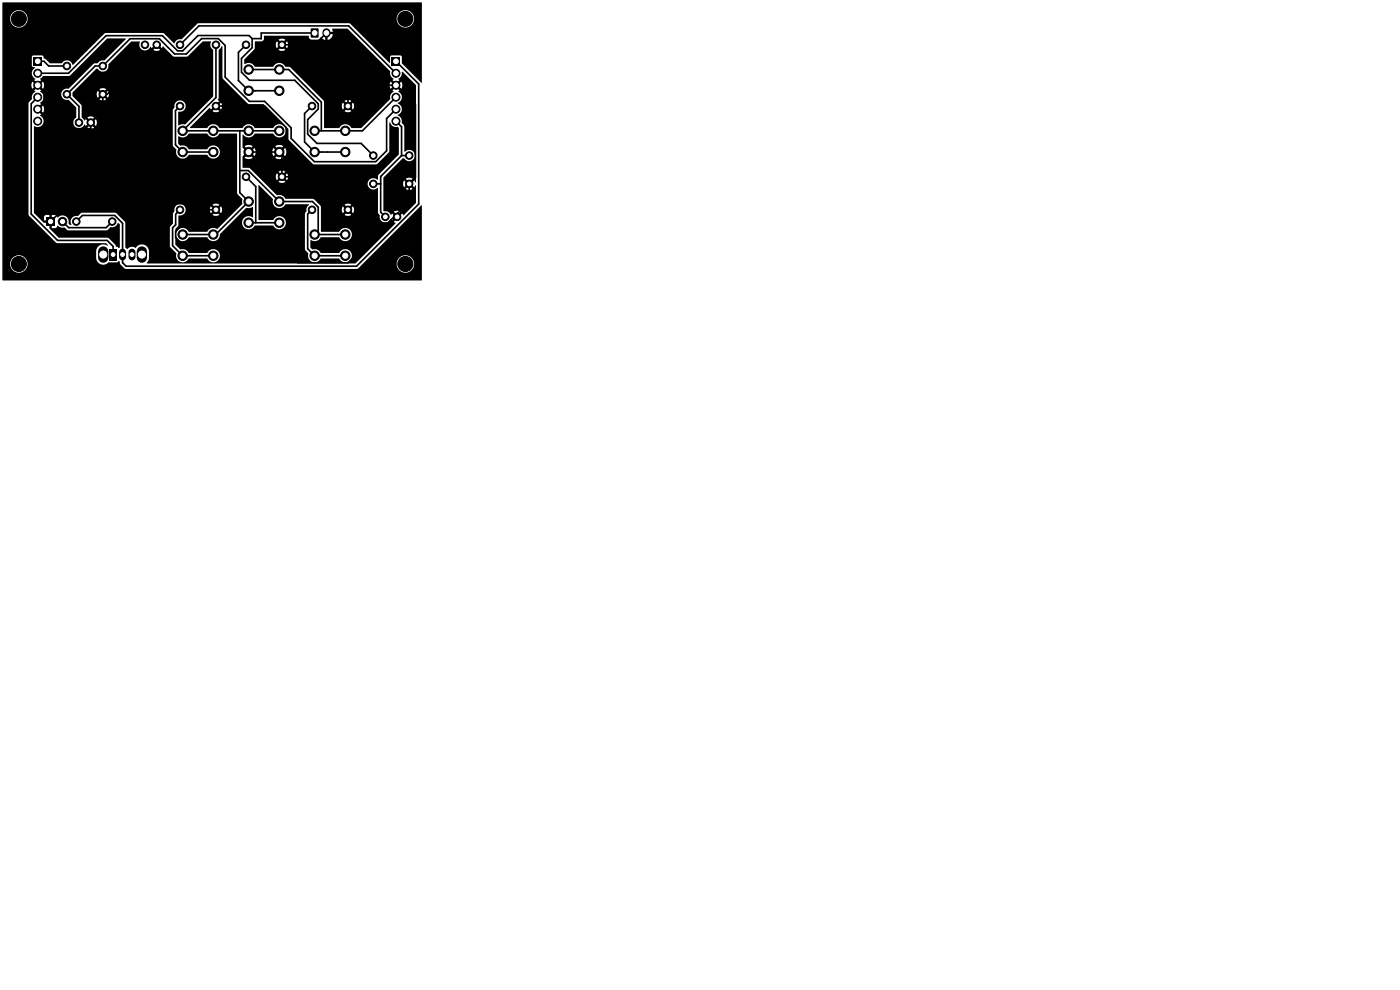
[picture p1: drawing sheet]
<svg xmlns="http://www.w3.org/2000/svg" width="297mm" height="210mm" viewBox="0 0 297 210" stroke-linecap="round" stroke-linejoin="round" font-family="sans-serif">
<g fill="#000" stroke="#000" stroke-width=".21">
<circle cx="4" cy="4" r="1.6"/>
<circle cx="8" cy="15.5" r=".85"/>
<circle cx="8" cy="18.1" r=".85"/>
<circle cx="14.2" cy="20" r=".8"/>
<circle cx="14.2" cy="14" r=".8"/>
<circle cx="21.8" cy="20" r=".8"/>
<circle cx="21.8" cy="14" r=".8"/>
<circle cx="30.7" cy="9.5" r=".8"/>
<circle cx="33.2" cy="9.5" r=".8"/>
<circle cx="38.2" cy="9.5" r=".8"/>
<circle cx="45.8" cy="9.5" r=".8"/>
<circle cx="52.2" cy="9.5" r=".8"/>
<circle cx="52.7" cy="14.7" r="1"/>
<circle cx="52.7" cy="19.2" r="1"/>
<circle cx="59.2" cy="14.7" r="1"/>
<circle cx="59.3" cy="19.2" r="1"/>
<circle cx="59.8" cy="9.5" r=".8"/>
<circle cx="84" cy="15.5" r=".85"/>
<circle cx="84" cy="18.1" r=".85"/>
<circle cx="86" cy="4" r="1.6"/>
<circle cx="8" cy="20.6" r=".85"/>
<circle cx="8" cy="23.2" r=".85"/>
<circle cx="8" cy="25.7" r=".85"/>
<circle cx="16.7" cy="26" r=".8"/>
<circle cx="19.2" cy="26" r=".8"/>
<circle cx="38.2" cy="22.5" r=".8"/>
<circle cx="38.7" cy="27.7" r="1"/>
<circle cx="38.7" cy="32.2" r="1"/>
<circle cx="45.3" cy="27.7" r="1"/>
<circle cx="45.3" cy="32.2" r="1"/>
<circle cx="45.8" cy="22.5" r=".8"/>
<circle cx="52.2" cy="37.5" r=".8"/>
<circle cx="52.7" cy="27.7" r="1"/>
<circle cx="52.7" cy="32.2" r="1"/>
<circle cx="59.2" cy="27.7" r="1"/>
<circle cx="59.3" cy="32.2" r="1"/>
<circle cx="59.8" cy="37.5" r=".8"/>
<circle cx="66.2" cy="22.5" r=".8"/>
<circle cx="66.7" cy="27.7" r="1"/>
<circle cx="66.7" cy="32.2" r="1"/>
<circle cx="73.2" cy="27.7" r="1"/>
<circle cx="73.3" cy="32.2" r="1"/>
<circle cx="73.8" cy="22.5" r=".8"/>
<circle cx="79.2" cy="33" r=".8"/>
<circle cx="79.2" cy="39" r=".8"/>
<circle cx="84" cy="25.7" r=".85"/>
<circle cx="84" cy="23.2" r=".85"/>
<circle cx="84" cy="20.6" r=".85"/>
<circle cx="86.8" cy="33" r=".8"/>
<circle cx="86.8" cy="39" r=".8"/>
<circle cx="4" cy="56" r="1.6"/>
<circle cx="13.3" cy="47" r=".9"/>
<circle cx="16.2" cy="47" r=".8"/>
<circle cx="23.8" cy="47" r=".8"/>
<circle cx="38.2" cy="44.5" r=".8"/>
<circle cx="38.7" cy="54.2" r="1"/>
<circle cx="38.7" cy="49.7" r="1"/>
<circle cx="45.3" cy="54.2" r="1"/>
<circle cx="45.3" cy="49.7" r="1"/>
<circle cx="45.8" cy="44.5" r=".8"/>
<circle cx="52.7" cy="42.7" r="1"/>
<circle cx="52.7" cy="47.2" r="1"/>
<circle cx="59.2" cy="42.7" r="1"/>
<circle cx="59.2" cy="47.2" r="1"/>
<circle cx="66.2" cy="44.5" r=".8"/>
<circle cx="66.7" cy="54.2" r="1"/>
<circle cx="66.7" cy="49.7" r="1"/>
<circle cx="73.2" cy="54.2" r="1"/>
<circle cx="73.2" cy="49.7" r="1"/>
<circle cx="73.8" cy="44.5" r=".8"/>
<circle cx="81.7" cy="46" r=".8"/>
<circle cx="84.2" cy="46" r=".8"/>
<circle cx="86" cy="56" r="1.6"/>
</g>
<path d="M7.2 12.2h1.6v1.7h-1.6zM8.5 16.7l.7-.6h5.6l7.9-7.9h4v.1l-4.6 4.5a1.36 1.36 0 0 0-1.4 .6l-.9 .1-5.2 5.3a1.24 1.24 0 0 0-1.4 .5 1.24 1.24 0 0 0 .1 1.5 1.47 1.47 0 0 0 1.3 .4l1.6 1.6v2.1a1.25 1.25 0 0 0-.2 2 1.25 1.25 0 0 0 2-.5l.2 .3 .6-.7 .4 .4-.7 .7a1.29 1.29 0 0 0 1.5 0l-.7-.7 .3-.4 .8 .7a1.29 1.29 0 0 0-.1-1.4l-.7 .7-.3-.4 .6-.7a1.29 1.29 0 0 0-1.4 0l.7 .7-.4 .4-.6-.7-.3 .3-.6-.7v-2.6l-1.9-1.9v-.5h5.1l.2 .8 .7-.7 .4 .4-.7 .7a1.29 1.29 0 0 0 1.4 0l-.6-.7 .3-.4 .7 .7a1.29 1.29 0 0 0 0-1.4l-.7 .7-.3-.4 .6-.7a1.29 1.29 0 0 0-1.4 0l.7 .7-.4 .4-.7-.7-.2 .6h-5.1v-.2l5-5.1h.4a1.23 1.23 0 0 0 1.5 .5 1.23 1.23 0 0 0 .7-1.5l4.8-4.8 1.9 .1a1.25 1.25 0 0 0 .6 1.7 1.25 1.25 0 0 0 1.7-.7l.2 .3 .7-.7 .3 .4-.7 .7a1.28 1.28 0 0 0 1.5 0l-.7-.7 .3-.4 .7 .7 .3-.3 2.2 2.1h2.8l.3-.1 3.1-3.1h1.7a1.46 1.46 0 0 0 .5 1.8v9.9l-6 5.9-.6-.1-.8 .2 .1-2.8a1.21 1.21 0 0 0 1.5-1.1 1.21 1.21 0 0 0-1.3-1.3 1.21 1.21 0 0 0-1.1 1.5l-.4 .6v7.4l.8 1a1.44 1.44 0 0 0 .9 1.8 1.44 1.44 0 0 0 1.8-.8h3.9a1.42 1.42 0 0 0 2.2 .5 1.42 1.42 0 0 0-.1-2.3 1.42 1.42 0 0 0-2.2 .7h-3.8l-.2-.2a1.54 1.54 0 0 0-1.7-.6l-.4-.4 .1-1.6a1.54 1.54 0 0 0 2.2-.6h3.9a1.46 1.46 0 0 0 1.3 .9 1.46 1.46 0 0 0 1.3-.9l3.7 .1v12.6l1.1 1.3v1l-5.3 5.3a1.6 1.6 0 0 0-2.2 .6h-3.9a1.41 1.41 0 0 0-1.4-.8 1.41 1.41 0 0 0-1.2 1h-.2v-.8l.6-.8 .1-2.1a1.28 1.28 0 0 0 1.5-1.3h5.1l.2 .8 .7-.7 .4 .4-.7 .7a1.29 1.29 0 0 0 1.4 0l-.6-.7 .3-.4 .7 .7a1.29 1.29 0 0 0 0-1.4l-.7 .7-.3-.4 .6-.7a1.29 1.29 0 0 0-1.4 0l.7 .7-.4 .4-.7-.7-.2 .6h-5.1a1.23 1.23 0 0 0-1.5-1.1 1.23 1.23 0 0 0-.9 1.6l-.3 .4v2.1l-.7 .9v3.9l1.4 1.6a1.44 1.44 0 0 0 .9 1.8 1.44 1.44 0 0 0 1.8-.8h3.9a1.42 1.42 0 0 0 2.2 .5 1.42 1.42 0 0 0-.1-2.3 1.42 1.42 0 0 0-2.2 .7h-3.8l-.2-.2a1.54 1.54 0 0 0-1.7-.6l-1-1 .1-1.9a1.53 1.53 0 0 0 1.3 1.1 1.53 1.53 0 0 0 1.5-.8h3.9a1.43 1.43 0 0 0 1.6 .8 1.43 1.43 0 0 0 1.1-1.5l5.6-5.5 .6 .1 .8-.2-.1 2.1a1.43 1.43 0 0 0-2 .4 1.43 1.43 0 0 0 .5 2 1.43 1.43 0 0 0 2-.7h3.9a1.42 1.42 0 0 0 2.2 .5 1.42 1.42 0 0 0-.1-2.3 1.42 1.42 0 0 0-2.2 .7l-3.1-.1v-7.3l3.1 3a1.44 1.44 0 0 0 .9 1.8 1.44 1.44 0 0 0 1.8-.8h4.9a2.36 2.36 0 0 0-.6 1.7l-.2 .3v7.5l.7 1a1.44 1.44 0 0 0 .9 1.8 1.44 1.44 0 0 0 1.8-.8h3.9a1.42 1.42 0 0 0 2.2 .5 1.42 1.42 0 0 0-.1-2.3 1.42 1.42 0 0 0-2.2 .7h-3.8l-.2-.2a1.54 1.54 0 0 0-1.7-.6l-.4-.4 .1-1.6a1.54 1.54 0 0 0 2.2-.6h3.9a1.42 1.42 0 0 0 2.2 .5 1.42 1.42 0 0 0-.1-2.3 1.42 1.42 0 0 0-2.2 .7h-3.8v-4.8h4.4l.2 .8 .7-.7 .4 .4-.7 .7a1.29 1.29 0 0 0 1.4 0l-.6-.7 .3-.4 .7 .7a1.29 1.29 0 0 0 0-1.4l-.7 .7-.3-.4 .6-.7a1.29 1.29 0 0 0-1.4 0l.7 .7-.4 .4-.7-.7-.2 .6h-4.4l-.1-.8-1.5-1.4-6-.1a1.5 1.5 0 0 0-1.8-.7l-4-4h3.8l.2 .8 .7-.7 .4 .4-.7 .7a1.29 1.29 0 0 0 1.4 0l-.6-.7 .3-.4 .7 .7a1.29 1.29 0 0 0 0-1.4l-.7 .7-.3-.4 .6-.7a1.29 1.29 0 0 0-1.4 0l.7 .7-.4 .4-.7-.7-.2 .6h-3.8l-1.8-1.8-1.4-.1v-2.3l.7-.8 .4 .4-.6 .7a1.49 1.49 0 0 0 1.6 0l-.7-.7 .4-.4 .7 .7 .3-1h3.4l.3 1 .7-.7 .4 .4-.6 .7a1.49 1.49 0 0 0 1.6 0l-.7-.7 .4-.4 .7 .6a1.49 1.49 0 0 0 0-1.6l-.7 .7-.4-.4 .6-.7a1.49 1.49 0 0 0-1.6 0l.7 .7-.4 .4-.7-.7-.3 .7h-3.4l-.3-.7-.7 .7-.4-.4 .6-.7a1.49 1.49 0 0 0-1.6 0l.7 .7-.4 .4-.7-.8v-2.7h.1a1.47 1.47 0 0 0 2.5-.3h3.9a1.42 1.42 0 0 0 2.2 .5 1.42 1.42 0 0 0-.1-2.3 1.42 1.42 0 0 0-2.2 .7h-3.9a1.46 1.46 0 0 0-1.3-.9 1.46 1.46 0 0 0-1.3 .9h-4.9a1.46 1.46 0 0 0-1.3-.9 1.46 1.46 0 0 0-1.3 .9h-3.5l-.1-.2 4.1-4.1 .3 .3 .7-.7 .4 .4-.7 .7a1.29 1.29 0 0 0 1.4 0l-.6-.7 .3-.4 .7 .7a1.29 1.29 0 0 0 0-1.4l-.7 .7-.3-.4 .6-.7-.3-.2 .2-.4v-10.2l.7-.8 .1 .1v6.5l.1 .3 5.2 5.3 3.4 .1 5.3 5.2 .1 2.4 5.2 5.1h13.4l2.7-2.6 .1-6.2a1.55 1.55 0 0 0 1.7 .9l.2 .3v5.6l-4.3 4.3-.1 1a1.31 1.31 0 0 0-1.4-.2 1.31 1.31 0 0 0-.8 1.2 1.26 1.26 0 0 0 .8 1 1.26 1.26 0 0 0 1.3-.2l.1 5.2 .4 .5a1.27 1.27 0 0 0 .8 1.5 1.27 1.27 0 0 0 1.6-.7l.2 .3 .6-.7 .4 .4-.7 .7 .4 .3-8.5 8.5h-44.2l-.1-.1 .5-1v-1.8a1.59 1.59 0 0 0-1.3-1.1 1.59 1.59 0 0 0-1.6 .7 1.3 1.3 0 0 0-1.7 .2l-.4-.4-.1-5.3-1.8-1.9-.3-.1h-7l-.9 .7a1.26 1.26 0 0 0-1.3 .5 1.26 1.26 0 0 0-.1 1.4h-.3l-.3-.2a1.38 1.38 0 0 0-.6-1.6 1.38 1.38 0 0 0-1.7 .3l-.3-.5-.9-.1v1h-.5v-1l-.9 .1-.3 .3v.7h1.1v.6h-1.1l-2.1-2.2 .1-18.3a1.3 1.3 0 0 0 1.8-.5 1.3 1.3 0 0 0-.6-1.8l.3-.2-.7-.7 .4-.3 .7 .6a1.34 1.34 0 0 0-.1-1.5l-.6 .6-.4-.3 .7-.7-.3-.1a1.41 1.41 0 0 0 0-2.5l.3-.2-.7-.6 .4-.4 .7 .6a1.34 1.34 0 0 0-.1-1.5l-.6 .7-.4-.4 .7-.6zM66 6.1h1.5v1.8h-1.5zM54.1 8.8l1.7-.1 .2-.3 .1-.8h9.4a.67 .67 0 0 0 .6 .8h1.4l.6-.5 .9 .6v-1.1h.5v1.1a1.34 1.34 0 0 0 1.1-1.3h-.9v-.4h.9l-.1-.7h3.2l9.1 9.1a1.43 1.43 0 0 0 .7 1.6l-.3 .2 .7 .6-.4 .4-.6-.7a1.33 1.33 0 0 0 0 1.5l.6-.6 .4 .4-.7 .6 .3 .3a1.36 1.36 0 0 0-.7 1.5l-6.1 6.1-2.1 .1a1.5 1.5 0 0 0-1.4-.9 1.5 1.5 0 0 0-1.3 .9l-3.2-.1v-4.7h3.8l.2 .8 .7-.7 .4 .4-.7 .7a1.29 1.29 0 0 0 1.4 0l-.6-.7 .3-.4 .7 .7a1.28 1.28 0 0 0 0-1.4l-.7 .7-.3-.4 .6-.7a1.29 1.29 0 0 0-1.4 0l.7 .7-.4 .4-.7-.7-.2 .6h-3.8l-.1-1.1-7-7-1-.1a1.5 1.5 0 0 0-1.4-.9 1.5 1.5 0 0 0-1.3 .9h-3.8a1.57 1.57 0 0 0-2.3-.6v-1l2.1-2.1 .2-1.1h4.4l.2 .8 .7-.7 .4 .4-.7 .7a1.28 1.28 0 0 0 1.4 0l-.6-.7 .3-.4 .7 .7a1.28 1.28 0 0 0 0-1.4l-.7 .7-.3-.4 .6-.7a1.28 1.28 0 0 0-1.4 0l.7 .7-.4 .4-.7-.7-.2 .6h-4.4zM83.1 12.2h1.7v1.7h-1.7zM85.2 15.2h.2l2.8 2.9 .1 20.5-.2 .1-.2-.4-.7 .7-.3-.4 .6-.7a1.29 1.29 0 0 0-1.4 0l.7 .7-.4 .4-.7-.7a1.29 1.29 0 0 0 0 1.4l.7-.7 .4 .4-.7 .7a1.29 1.29 0 0 0 1.4 0l-.6-.7 .3-.4 .7 .7 .2-.4 .1 .1v3.7l-2.5 2.5-.4-.3-.6 .7-.4-.4 .7-.7a1.29 1.29 0 0 0-1.5 0l.7 .7-.4 .4-.6-.7-.2 .3a1.85 1.85 0 0 0-1.7-.9l.1-7 4-4.1h.4a1.22 1.22 0 0 0 1.8 .3 1.22 1.22 0 0 0 0-1.8 1.22 1.22 0 0 0-1.8 .1v-5.4l-.6-.7a1.47 1.47 0 0 0-.8-1.7 1.35 1.35 0 0 0 .9-1.2 1.35 1.35 0 0 0-.9-1.3 1.36 1.36 0 0 0 .9-1.2 1.36 1.36 0 0 0-.8-1.3l.3-.2-.7-.6 .4-.4 .6 .6a1.33 1.33 0 0 0 0-1.5l-.6 .7-.4-.4 .7-.6-.3-.2 .2-.2a1.32 1.32 0 0 0 .5-1.4zM.5 .5h88.9l.1 17h-.2l-4-4v-1.4l-.2-.3h-2.2l-.2 .3v1.1l-.1 .1-8.3-8.3-.3-.1h-31.9l-3.6 3.4a1.33 1.33 0 0 0-1.6 .9l-2.4-2.2h-12.1l-.2 .1-6.8 6.7a1.27 1.27 0 0 0-1-1 1.27 1.27 0 0 0-1.3 .6h-2.5l-.9-.9-.4-.1-.1-.4-.2-.2h-2l-.3 .3 .1 1.9 .7 .4a1.34 1.34 0 0 0-.8 1.2 1.34 1.34 0 0 0 .8 1.2l-.3 .2 .7 .6-.4 .4-.7-.6a1.34 1.34 0 0 0 .1 1.4l.6-.6 .4 .4-.7 .6 .3 .3a1.36 1.36 0 0 0-.7 1.5l-.8 .9 .1 23.7 5.9 5.9 10.4 .1 .5 .5a1.65 1.65 0 0 0-2.5 1.1v1.8a1.57 1.57 0 0 0 2.7 .6l1.7 .1 .4-.3 .2 .1 .1 .6 1.2 .9h49l1.3-1.1h7.1a1.85 1.85 0 0 0 2.6 1.8 1.85 1.85 0 0 0 .5-3.1 1.85 1.85 0 0 0-3 1l-.1 .3h-7.1l12.4-12.4v16h-88.9v-3.6h1.6v.2a1.85 1.85 0 0 0 2.9 1.5 1.85 1.85 0 0 0 0-3.2 1.85 1.85 0 0 0-2.9 1.5h-1.6v-52h1.6v.2a1.85 1.85 0 0 0 2 1.8 1.85 1.85 0 0 0 1.8-2h78.2v.2a1.85 1.85 0 0 0 2.9 1.5 1.85 1.85 0 0 0 0-3.2 1.85 1.85 0 0 0-2.9 1.5h-78.2l-.1-.3a1.85 1.85 0 0 0-1.9-1.5 1.85 1.85 0 0 0-1.8 1.8h-1.6zM9.8 46.1h1.8v1.8h-1.8zM23.2 52.8h1.6v2.5h-1.6zM10.5 47.4h.5v1l.9-.1 .4-.5a1.51 1.51 0 0 0 1.4 .5l.8 .6h8.1l.8-.7a1.42 1.42 0 0 0 1.7-.9l.3 .3v4.8l-.2 .2-.2-.2a.44 .44 0 0 1-.5-.5l-1.7-1.5h-10.4l-1.9-1.9z" fill="#000"/>
<path d="M69.2 6.9v.3" fill="none" stroke="#000" stroke-width="1.7"/>
<path d="M21.9 53.4v1.3M30.1 53.4v1.3" fill="none" stroke="#000" stroke-width="2.2"/>
<path d="M26 53.5v1M28 53.5v1" fill="none" stroke="#000" stroke-width="1.5"/>
<g fill="none" stroke="#000" stroke-width=".35">
<path d="M8 18.1l1.4 1.3v2.4l-1.4 1.4 4.1 4.1h7.1M8 13h1.3l1 1h3.9M33.2 9.5l-10.4 10.5h-1v3.4l-2.6 2.6v17.2M38.2 9.5l4-4h31.8l10 10M45.8 9.5v11.2l-7.1 7.1h20.5M52.2 9.5l-1.6 1.6v6l2.1 2.2h6.5M52.7 14.8h8.5l7 6.9v6.1M53.5 8.2v1.9l-2.3 2.3v2.9l1.7 1.7h9.6l5 5v1.1l-2.2 2.3v3.1l1.9 1.9h9.4l2.6 2.6M53.5 8.2l-.7-.7h-10.8l-3.2 3.3h-1.1l-3.2-3.2h-12l-8 7.9h-6.5M66.7 7h-11.3v1.2h-1.9M69.2 7l-2.5 2.5h-6.9l8.6 8.6h15.6l4.1 4.1v15.5l-1.3 1.3v3.8l-4.5 4.5h-5.7M73.8 18.1v4.4"/>
<path d="M84 13l4.8 4.8v25.5l-13.2 13.2h-48.9l-.7-.8v-8.3l-1.7-1.7h-6.8l-1.3 1.3M8 20.6l-1.4 1.4v23.4l5.6 5.6h10.5l1.3 1.3v1.7M38.2 22.5l-1 1v7.2l1.5 1.6h6.6M45.8 22.5h10.4l4.5 4.6v3.7l-1.5 1.5M50.9 36.2h1.8l6.5 6.6h7.1l1.2 1.2v5l-.8 .8h6.5M50.9 27.8v13.1l1.8 1.9-7 7h-7M52.2 37.5l2.1 2.1v7.7M52.7 32.3h6.5M59.2 32.3l.6 .5v4.7h7l9.8 9.8M66.2 22.5l-1.6 1.6v6l2.1 2.2h6.5M79.2 39h1.6M84 20.6l-7.1 7.2h-10.2"/>
<path d="M84 23.2l-2 1.9v6.9l-2.3 2.3h-13l-4.9-4.9v-2.3l-5.7-5.6h-3.2l-5.1-5.1v-6.8l-1.5-1.4h-3.5l-3.3 3.3h-2.5l-3.2-3.3h-6.2l-5.8 5.8h-1.6l-6 6 2.5 2.6v3.4M84 25.7l1.2 1.2v6.1M85.2 33l-4.4 4.4v7.6l.9 1M85.2 33h1.6M10.7 47l3.8-3.8h30l1.3 1.3h-3.9l-4.6 4.6v1.3l1.5 1.6h20.6l3.8 3.7h10.7l2.7-2.7v-5.7M13.3 47l1.3 1.3h7.9l1.3-1.3M38.2 44.5l-.9 .9v2.3l-.7 .6v3.8l2.1 2.2h6.6M52.7 47.3h6.5M66.2 44.5l-.9 .9v7.4l1.4 1.5h6.5M83.9 45.7h.1M83.9 45.7l.4 .3"/>
</g>
<g fill="#fff" stroke="#fff" stroke-width=".21">
<circle cx="38.7" cy="27.8" r=".55"/>
<circle cx="45.2" cy="27.8" r=".55"/>
<circle cx="38.8" cy="32.3" r=".55"/>
<circle cx="45.2" cy="32.3" r=".55"/>
<circle cx="52.7" cy="14.8" r=".55"/>
<circle cx="59.2" cy="14.8" r=".55"/>
<circle cx="52.8" cy="19.3" r=".55"/>
<circle cx="59.2" cy="19.3" r=".55"/>
<circle cx="38.2" cy="44.5" r=".4"/>
<circle cx="45.8" cy="44.5" r=".4"/>
<circle cx="14.2" cy="20" r=".4"/>
<circle cx="21.8" cy="20" r=".4"/>
<circle cx="52.2" cy="9.5" r=".4"/>
<circle cx="59.8" cy="9.5" r=".4"/>
<circle cx="66.7" cy="7" r=".5"/>
<circle cx="69.2" cy="7" r=".5"/>
<circle cx="16.2" cy="47" r=".4"/>
<circle cx="23.8" cy="47" r=".4"/>
<circle cx="38.7" cy="49.7" r=".55"/>
<circle cx="45.2" cy="49.7" r=".55"/>
<circle cx="38.8" cy="54.2" r=".55"/>
<circle cx="45.2" cy="54.2" r=".55"/>
<circle cx="52.7" cy="42.7" r=".55"/>
<circle cx="59.2" cy="42.7" r=".55"/>
<circle cx="52.8" cy="47.2" r=".55"/>
<circle cx="59.2" cy="47.2" r=".55"/>
<circle cx="38.2" cy="9.5" r=".4"/>
<circle cx="45.8" cy="9.5" r=".4"/>
<circle cx="52.2" cy="37.5" r=".4"/>
<circle cx="59.8" cy="37.5" r=".4"/>
<circle cx="16.8" cy="26" r=".4"/>
<circle cx="19.3" cy="26" r=".4"/>
<circle cx="8" cy="13" r=".5"/>
<circle cx="8" cy="15.5" r=".5"/>
<circle cx="8" cy="18.1" r=".5"/>
<circle cx="8" cy="20.6" r=".5"/>
<circle cx="8" cy="23.2" r=".5"/>
<circle cx="8" cy="25.7" r=".5"/>
<circle cx="30.7" cy="9.5" r=".4"/>
<circle cx="33.2" cy="9.5" r=".4"/>
<circle cx="10.7" cy="47" r=".45"/>
<circle cx="13.3" cy="47" r=".45"/>
<circle cx="52.7" cy="27.8" r=".55"/>
<circle cx="59.2" cy="27.8" r=".55"/>
<circle cx="52.8" cy="32.3" r=".55"/>
<circle cx="59.2" cy="32.3" r=".55"/>
<circle cx="81.7" cy="46" r=".4"/>
<circle cx="84.2" cy="46" r=".4"/>
<circle cx="66.2" cy="22.5" r=".4"/>
<circle cx="73.8" cy="22.5" r=".4"/>
<circle cx="66.7" cy="49.7" r=".55"/>
<circle cx="73.2" cy="49.7" r=".55"/>
<circle cx="66.7" cy="54.2" r=".55"/>
<circle cx="73.2" cy="54.2" r=".55"/>
<circle cx="84" cy="13" r=".5"/>
<circle cx="84" cy="15.5" r=".5"/>
<circle cx="84" cy="18.1" r=".5"/>
<circle cx="84" cy="20.6" r=".5"/>
<circle cx="84" cy="23.2" r=".5"/>
<circle cx="84" cy="25.7" r=".5"/>
<circle cx="14.2" cy="14" r=".4"/>
<circle cx="21.8" cy="14" r=".4"/>
<circle cx="21.9" cy="54" r=".75"/>
<circle cx="30.1" cy="54" r=".75"/>
<circle cx="24" cy="54" r=".4"/>
<circle cx="26" cy="54" r=".4"/>
<circle cx="28" cy="54" r=".4"/>
<circle cx="79.2" cy="33" r=".4"/>
<circle cx="86.8" cy="33" r=".4"/>
<circle cx="38.2" cy="22.5" r=".4"/>
<circle cx="45.8" cy="22.5" r=".4"/>
<circle cx="66.7" cy="27.8" r=".55"/>
<circle cx="73.2" cy="27.8" r=".55"/>
<circle cx="66.7" cy="32.3" r=".55"/>
<circle cx="73.2" cy="32.3" r=".55"/>
<circle cx="66.2" cy="44.5" r=".4"/>
<circle cx="73.8" cy="44.5" r=".4"/>
<circle cx="79.2" cy="39" r=".4"/>
<circle cx="86.8" cy="39" r=".4"/>
</g>
</svg>
